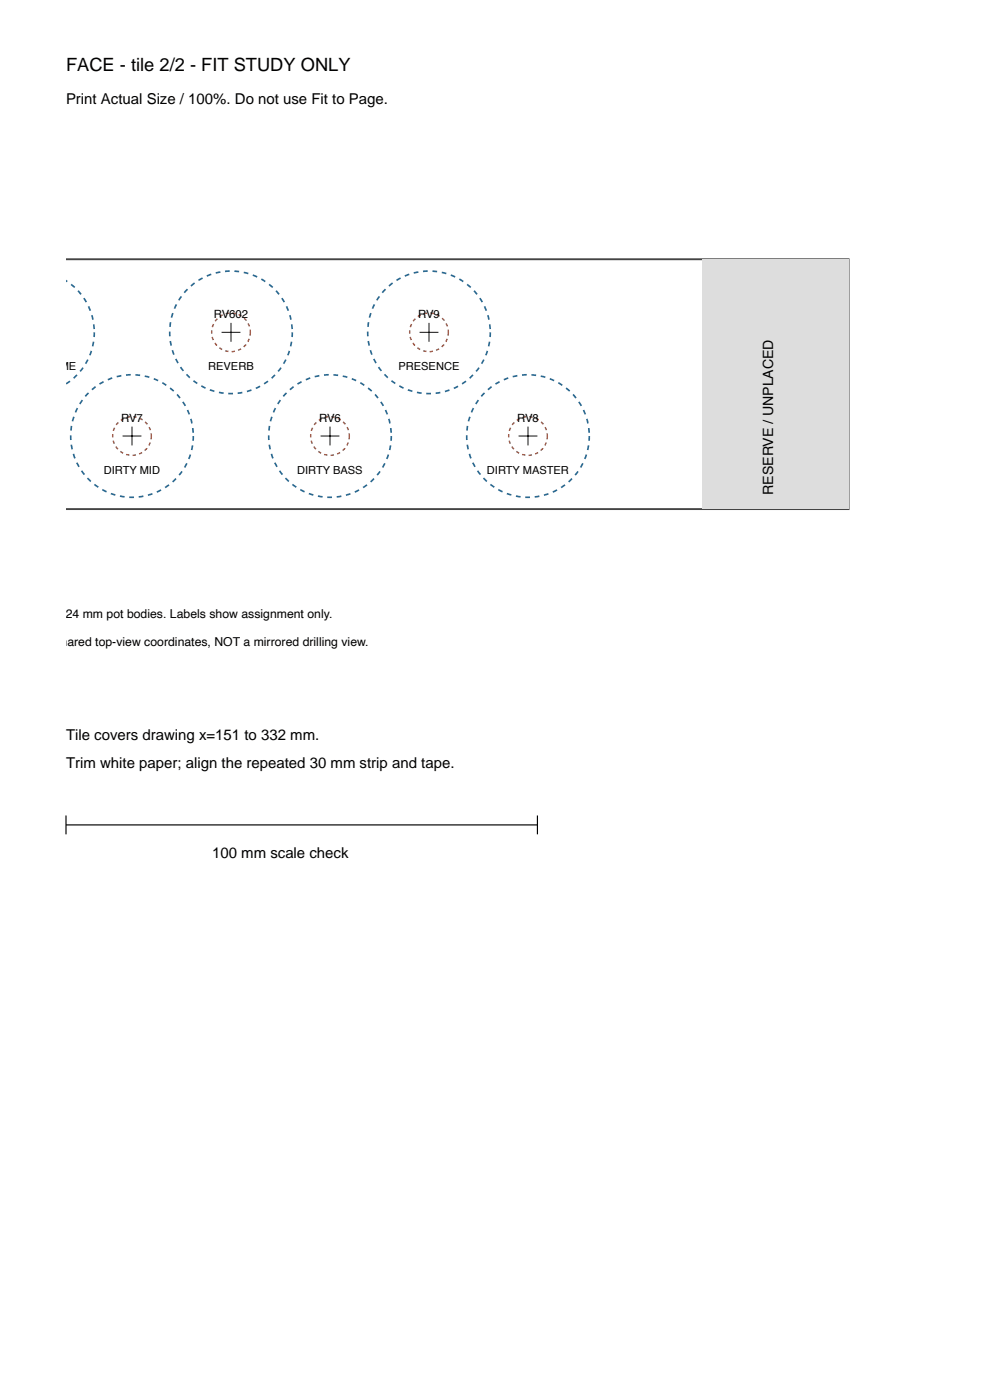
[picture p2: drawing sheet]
<svg xmlns="http://www.w3.org/2000/svg" width="210mm" height="297mm" viewBox="0 0 210 297" stroke-linecap="round" stroke-linejoin="round" font-family="sans-serif">
<defs><g id="words">
<text font-size="3.9" x="14" y="15">FACE - tile 2/2 - FIT STUDY ONLY</text>
<g font-size="3.2">
<text x="14" y="22">Print Actual Size / 100%. Do not use Fit to Page.</text>
<text x="14" y="157">Tile covers drawing x=151 to 332 mm.</text>
<text x="14" y="163">Trim white paper; align the repeated 30 mm strip and tape.</text>
<text x="45" y="182">100 mm scale check</text>
</g>
<text font-size="3" x="164" y="105" transform="rotate(-90 164 105)">RESERVE / UNPLACED</text>
<g font-size="2.6">
<text x="-.6" y="131">ob sweeps / 24 mm pot bodies. Labels show assignment only.</text>
<text x=".6" y="137">shown in shared top-view coordinates, NOT a mirrored drilling view.</text>
</g>
<g font-size="2.4">
<text x="45.4" y="67.5">RV602</text>
<text x="88.7" y="67.5">RV9</text>
<text x="25.7" y="89.5">RV7</text>
<text x="67.7" y="89.5">RV6</text>
<text x="109.7" y="89.5">RV8</text>
</g>
<g font-size="2.3">
<text x="-.5" y="78.5">LEAN VOLUME</text>
<text x="44.2" y="78.5">REVERB</text>
<text x="84.5" y="78.5">PRESENCE</text>
<text x="22" y="100.5">DIRTY MID</text>
<text x="63.1" y="100.5">DIRTY BASS</text>
<text x="103.3" y="100.5">DIRTY MASTER</text>
</g>
</g></defs>
<path d="M14 55h166v53h-166" fill="none" stroke="#444" stroke-width=".4"/>
<path d="M149 55h31v53h-31z" fill="#ddd"/>
<g fill="none" stroke="#296890" stroke-width=".35" stroke-dasharray="1 1" stroke-linecap="butt">
<path d="M14 59.5a12.9 12.9 0 0 1 6 11M20 70.5a12.9 12.9 0 0 1-6 11"/>
<circle cx="49" cy="70.5" r="13"/>
<circle cx="91" cy="70.5" r="13"/>
<circle cx="28" cy="92.5" r="13"/>
<circle cx="70" cy="92.5" r="13"/>
<circle cx="112" cy="92.5" r="13"/>
</g>
<g fill="none" stroke="#b34d33" stroke-width=".3" stroke-dasharray=".7 .7" stroke-linecap="butt">
<circle cx="49" cy="70.5" r="4.1"/>
<circle cx="91" cy="70.5" r="4.1"/>
<circle cx="28" cy="92.5" r="4.1"/>
<circle cx="70" cy="92.5" r="4.1"/>
<circle cx="112" cy="92.5" r="4.1"/>
</g>
<g fill="#000" stroke="#111" stroke-width=".21">
<path d="M47 70.5h4zM49 68.5v4z"/>
<path d="M89 70.5h4zM91 68.5v4z"/>
<path d="M26 92.5h4zM28 90.5v4z"/>
<path d="M68 92.5h4zM70 90.5v4z"/>
<path d="M110 92.5h4zM112 90.5v4z"/>
</g>
<path d="M14 175h100M14 173v4M114 173v4" fill="none" stroke="#000" stroke-width=".25"/>
<use href="#words"/>
</svg>
